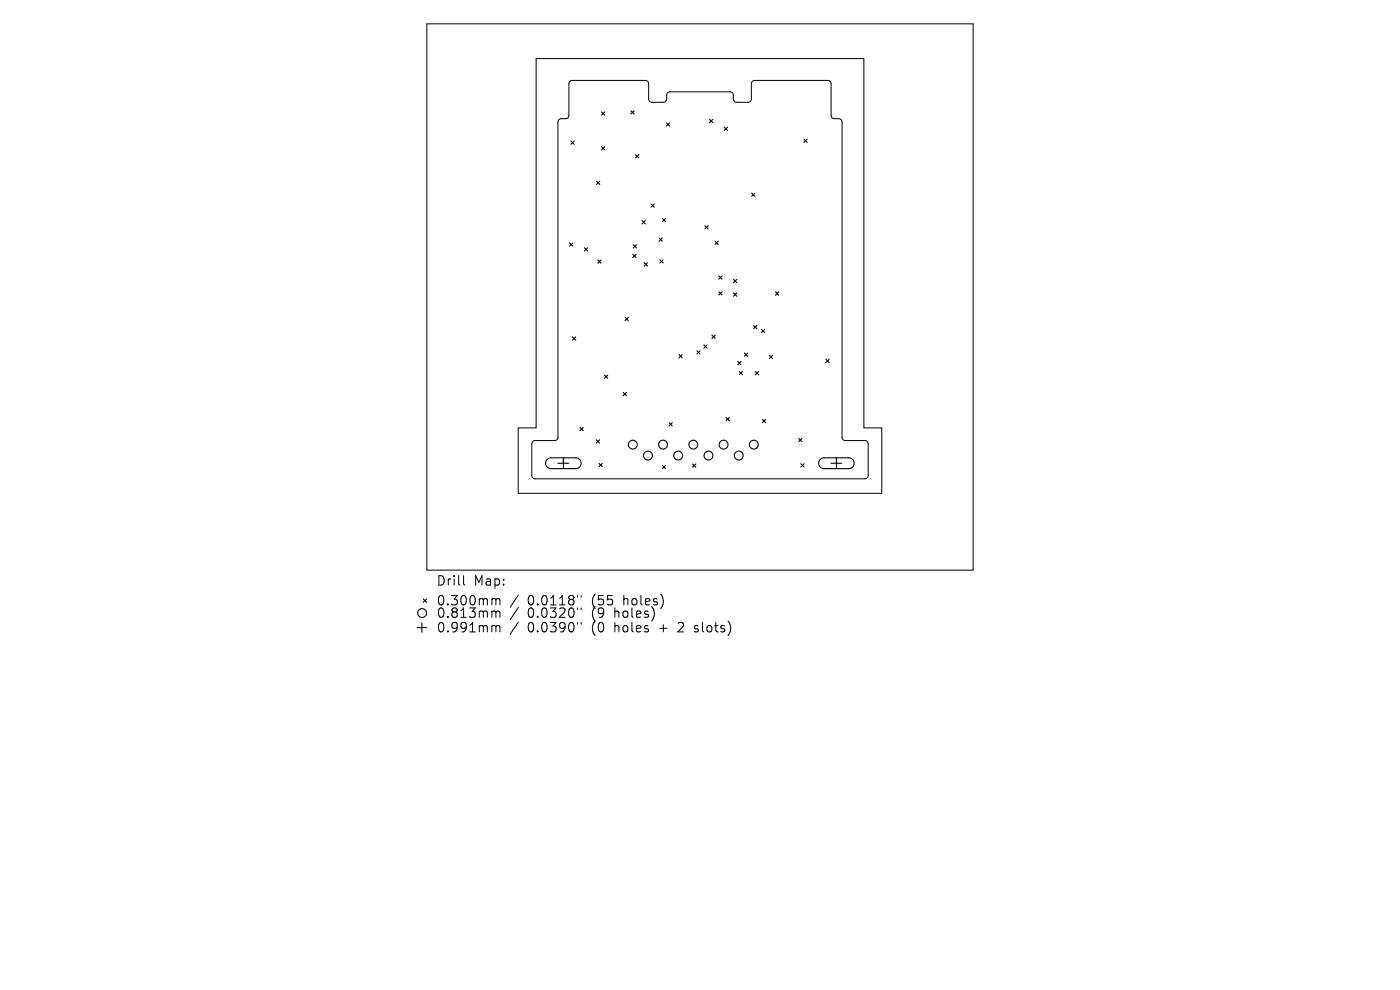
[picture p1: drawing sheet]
<svg xmlns="http://www.w3.org/2000/svg" width="297mm" height="210mm" viewBox="0 0 297 210" stroke-linecap="round" stroke-linejoin="round" font-family="sans-serif">
<defs><g id="words">
<g font-size="2.8">
<text x="92.5" y="124.5">Drill</text>
<text x="100.5" y="124.5">Map:</text>
<text x="92.5" y="128.7">0.300mm</text>
<text x="92.5" y="131.3">0.813mm</text>
<text x="111.9" y="128.7">0.0118&quot;</text>
<text x="111.9" y="131.3">0.0320&quot;</text>
<text x="125.7" y="128.7">(55</text>
<text x="125.7" y="131.3">(9</text>
<text x="130.6" y="131.3">holes)</text>
<text x="132.5" y="128.7">holes)</text>
<text x="92.5" y="134.4">0.991mm</text>
<text x="111.9" y="134.4">0.0390&quot;</text>
<text x="125.7" y="134.4">(0</text>
<text x="130.6" y="134.4">holes</text>
<text x="140.4" y="134.4">+</text>
<text x="144.6" y="134.4">2</text>
<text x="148.2" y="134.4">slots)</text>
</g>
</g></defs>
<g fill="none" stroke="#000" stroke-width=".21">
<path d="M90.6 5.1h115.8v115.8h-115.8zM113.7 12.4h69.6v78.4h3.8v13.9h-77.2v-13.9h3.8zM120.9 17.3l.5-.2h15.5a.7 .7 0 0 1 .7 .7v3.2a.7 .7 0 0 0 .7 .7h2.4a.7 .7 0 0 0 .7-.7v-.8a.7 .7 0 0 1 .7-.7h12.8a.7 .7 0 0 1 .7 .7v.8a.7 .7 0 0 0 .7 .7h2.4a.7 .7 0 0 0 .7-.7v-3.2a.7 .7 0 0 1 .7-.7h15.5a.7 .7 0 0 1 .7 .7v6.7a.7 .7 0 0 0 .7 .7h.9a.7 .7 0 0 1 .7 .7v66.9a.7 .7 0 0 0 .7 .7h4.2a.7 .7 0 0 1 .7 .7v6.7a.7 .7 0 0 1-.7 .7h-70a.7 .7 0 0 1-.7-.7v-6.7a.7 .7 0 0 1 .7-.7h4.2a.7 .7 0 0 0 .7-.7v-66.9a.7 .7 0 0 1 .7-.7h.9a.7 .7 0 0 0 .7-.7v-6.7zM98.3 122.1v1.7l.3 .3M104.6 127l.5 .1 .1 .2M104.6 129.6h.3l.3 .3M104.6 132.7l.5 .1 .1 .2M105.2 127.3l.3-.3 .5 .1 .1 1.2M105.2 127.3v1M105.2 129.9v1.1M105.2 133v1M105.2 129.9l.3-.3 .5 .1 .1 1.3"/>
<path d="M105.2 133l.3-.3 .5 .1 .1 1.2M110 126.2l-1.8 2.6M110 128.9l-1.8 2.5M110 131.9l-1.8 2.6M122.5 126.3v.4M122.5 129v.3M122.5 132v.4M123.3 126.3v.4M123.3 129v.3M123.3 132v.4M147.3 133.9l.2 .1M147.4 132.8v.5"/>
</g>
<g fill="none" stroke="#000" stroke-width=".23">
<path d="M121.1 29.9l.7 .7M121.8 29.9l-.7 .7M126.6 38.4l.6 .7M127.2 38.4l-.6 .7M127.6 23.7l.7 .7M127.6 31.1l.7 .7M128.3 23.7l-.7 .7M128.3 31.1l-.7 .7M133.8 23.5l.7 .7M134.5 23.5l-.7 .7M134.8 32.8l.7 .7M135.5 32.8l-.7 .7"/>
<path d="M141.4 26.1l.7 .7M142.1 26.1l-.7 .7M150.5 25.3l.7 .7M151.2 25.3l-.7 .7M153.6 27l.7 .7M154.3 27l-.7 .7M170.5 29.5l.7 .7M171.2 29.5l-.7 .7M120.8 51.5l.7 .7M121.5 51.5l-.7 .7M124 52.5l.7 .7M124.7 52.5l-.7 .7"/>
<path d="M126.8 55.1l.7 .7M127.5 55.1l-.7 .7M134.2 53.9l.7 .7M134.3 51.9l.7 .7M134.9 53.9l-.7 .7M135 51.9l-.7 .7M136.2 46.8l.7 .7M136.7 55.7l.7 .7M136.9 46.8l-.7 .7M137.4 55.7l-.7 .7M138.1 43.3l.7 .7M138.8 43.3l-.7 .7"/>
<path d="M139.8 50.5l.7 .7M140 55.1l.7 .7M140.5 50.5l-.7 .7M140.5 46.4l.7 .7M140.7 55.1l-.7 .7M141.2 46.4l-.7 .7M149.5 47.9l.7 .7M150.2 47.9l-.7 .7M151.7 51.2l.7 .7M152.4 51.2l-.7 .7M152.5 58.5l.7 .7M153.2 58.5l-.7 .7"/>
<path d="M155.6 59.3l.7 .7M156.3 59.3l-.7 .7M159.5 41l.7 .7M160.2 41l-.7 .7M121.5 71.5l.6 .7M122.1 71.5l-.6 .7M128.2 79.6l.7 .7M128.9 79.6l-.7 .7M132.6 67.3l.7 .7M133.3 67.3l-.7 .7M144 75.2l.7 .7M144.7 75.2l-.7 .7"/>
<path d="M147.8 74.4l.7 .7M148.5 74.4l-.7 .7M149.3 73.2l.7 .7M150 73.2l-.7 .7M151 71.1l.7 .7M151.7 71.1l-.7 .7M152.5 61.9l.7 .7M153.2 61.9l-.7 .7M155.6 62.1l.7 .7M156.3 62.1l-.7 .7M156.5 76.7l.7 .7M156.8 78.8l.7 .7"/>
<path d="M157.2 76.7l-.7 .7M157.5 78.8l-.7 .7M157.9 74.9l.7 .7M158.6 74.9l-.7 .7M159.9 69l.7 .7M160.2 78.8l.7 .7M160.6 69l-.7 .7M160.9 78.8l-.7 .7M161.5 69.9l.7 .6M162.2 69.9l-.7 .6M163.2 75.4l.7 .7M163.9 75.4l-.7 .7"/>
<path d="M164.5 61.9l.7 .7M165.2 61.9l-.7 .7M175.2 76.2l.7 .7M175.9 76.2l-.7 .7M116.1 97.5l.7-.4h5.3a1.15 1.15 0 0 1 1.2 1.2 1.15 1.15 0 0 1-1.2 1.1h-5.2a1.15 1.15 0 0 1-1.1-.7 1.15 1.15 0 0 1 .3-1.2zM118.4 98.3h2.3M119.5 97.1v2.3M123 90.7l.7 .6M123.7 90.7l-.7 .6M126.5 93.3l.7 .7M127.1 98.3l.7 .7M127.2 93.3l-.7 .7"/>
<path d="M127.8 98.3l-.7 .7M132.2 83.2l.7 .7M132.9 83.2l-.7 .7M140.5 98.7l.7 .7M141.2 98.7l-.7 .7M141.9 89.7l.7 .7M142.6 89.7l-.7 .7M146.9 98.4l.7 .7M147.6 98.4l-.7 .7M154 88.6l.7 .7M154.7 88.6l-.7 .7M161.7 89l.7 .7"/>
<path d="M162.4 89l-.7 .7M169.4 93l.7 .7M169.9 98.4l.7 .7M170.1 93l-.7 .7M170.6 98.4l-.7 .7M174 97.5l.7-.4h5.4a1.15 1.15 0 0 1 1.1 1.2 1.15 1.15 0 0 1-1.1 1.1h-5.3a1.15 1.15 0 0 1-1-.7 1.15 1.15 0 0 1 .2-1.2zM176.3 98.3h2.3M177.4 97.1v2.3M88.5 133.1h2M89.5 132.1v2M89.8 127.1l.7 .7M90.5 127.1l-.7 .7"/>
<circle cx="134.2" cy="94.3" r=".94"/>
<circle cx="137.5" cy="96.6" r=".94"/>
<circle cx="140.7" cy="94.3" r=".94"/>
<circle cx="143.9" cy="96.6" r=".94"/>
<circle cx="147.1" cy="94.3" r=".94"/>
<circle cx="150.3" cy="96.6" r=".94"/>
<circle cx="153.5" cy="94.3" r=".94"/>
<circle cx="156.7" cy="96.6" r=".94"/>
<circle cx="159.9" cy="94.3" r=".94"/>
<circle cx="89.6" cy="130" r=".94"/>
</g>
<use href="#words"/>
</svg>
